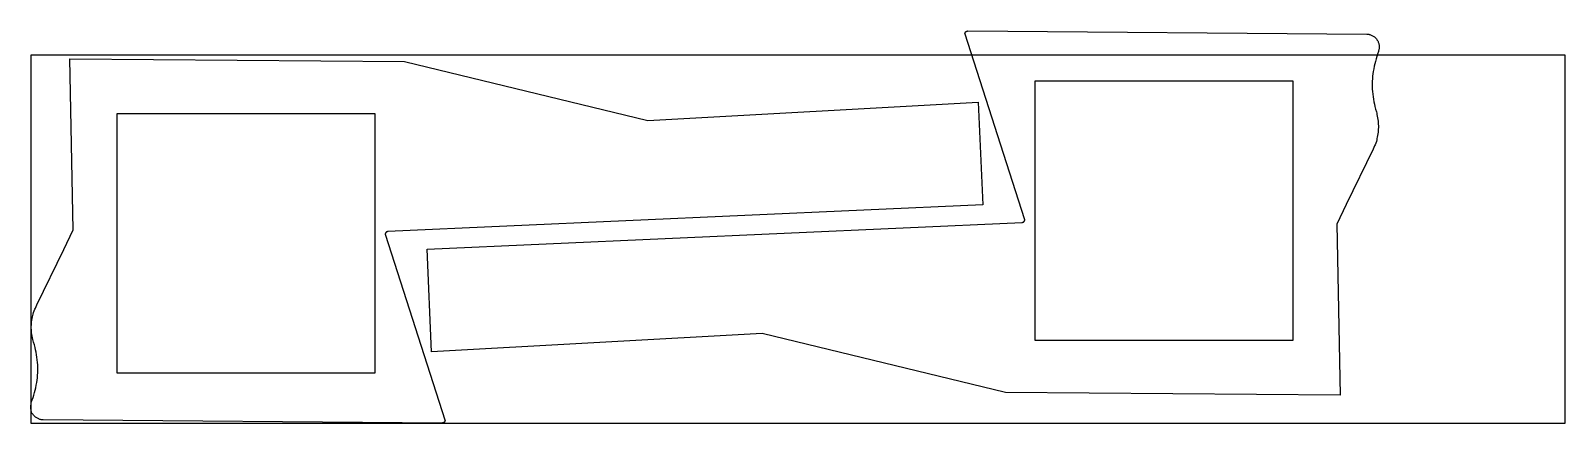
# Model space of a CAD drawing. Header units: metres. Extents: x 0 to 1200, y 0 to 306.
import ezdxf

# ---------------------------------------------------------------- set-up
doc = ezdxf.new("R2010")
doc.units = ezdxf.units.M
for name, color, linetype in [('HOLES', 1, 'Continuous'), ('MATERIAL', 8, 'Continuous'), ('PART', 3, 'Continuous')]:
    doc.layers.add(name, color=color, linetype=linetype)

msp = doc.modelspace()

# ---------------------------------------------------------------- linework, layer by layer
at = {"layer": 'HOLES'}
for points in [[(987.25, 267), (785.25, 267), (785.25, 65), (987.25, 65), (987.25, 164.49), (987.25, 267)], [(67.25, 39.5), (269.25, 39.5), (269.25, 241.5), (67.25, 241.5), (67.25, 142.01), (67.25, 39.5)]]:
    msp.add_lwpolyline(points, close=True, dxfattribs=at)
at = {"layer": 'MATERIAL'}
msp.add_lwpolyline([(0, 0), (1200, 0), (1200, 287.5), (0, 287.5)], close=True, dxfattribs=at)
at = {"layer": 'PART'}
for points in [[(1024, 22), (762.25, 24), (572, 70), (313.5, 55.75), (310, 136), (775.25, 156.75), (775.5, 156.75), (775.5, 157), (775.75, 157), (776, 157), (776.25, 157), (776.25, 157.25), (776.5, 157.25), (776.5, 157.5), (776.75, 157.5), (776.75, 157.75), (777, 157.75), (777, 158), (777, 158.25), (777.25, 158.5), (777.25, 158.75), (777.25, 159), (777.25, 159.25), (777, 159.25), (777, 159.5), (730.75, 303.75), (730.75, 304), (730.5, 304.25), (730.5, 304.5), (730.75, 304.5), (730.75, 304.75), (730.75, 305), (730.75, 305.25), (731, 305.5), (731, 305.75), (731.25, 305.75), (731.25, 306), (731.5, 306), (731.75, 306), (731.75, 306.25), (732, 306.25), (732.25, 306.25), (732.5, 306.25), (732.75, 306.5), (1044.75, 303.75), (1045.25, 303.75), (1045.75, 303.75), (1046.25, 303.75), (1046.75, 303.5), (1047.25, 303.5), (1047.75, 303.25), (1048.25, 303), (1048.75, 302.75), (1049.25, 302.5), (1049.75, 302.25), (1050.25, 302), (1050.75, 301.75), (1051, 301.5), (1051.5, 301), (1051.75, 300.75), (1052.25, 300.25), (1052.5, 299.75), (1052.75, 299.5), (1053.25, 299), (1053.5, 298.5), (1053.75, 298), (1053.75, 297.5), (1054, 297), (1054.25, 296.5), (1054.25, 296), (1054.5, 295.5), (1054.5, 295), (1054.5, 294.5), (1054.5, 293.75), (1054.5, 293.25), (1054.5, 292.75), (1054.5, 292.25), (1054.25, 291.75), (1054.25, 291.25), (1054, 290.75), (1054, 290.25), (1053.25, 288.25), (1052.5, 286.5), (1052, 284.5), (1051.5, 282.5), (1051, 280.75), (1050.5, 278.75), (1050.25, 276.75), (1049.75, 274.75), (1049.5, 272.75), (1049.25, 271), (1049.25, 269), (1049, 267), (1049, 265), (1049, 263), (1049, 261), (1049.25, 259), (1049.5, 257), (1049.75, 255), (1050, 253), (1050.25, 251), (1050.75, 249.25), (1051, 247.25), (1051.5, 245.25), (1052.25, 243.25), (1052.5, 242.25), (1052.75, 241), (1053, 239.75), (1053.25, 238.5), (1053.5, 237.25), (1053.75, 236), (1053.75, 234.75), (1053.75, 233.5), (1054, 232.25), (1054, 231), (1053.75, 229.75), (1053.75, 228.5), (1053.75, 227.25), (1053.5, 226), (1053.25, 224.75), (1053, 223.5), (1052.75, 222.25), (1052.5, 221.25), (1052.25, 220), (1051.75, 218.75), (1051.25, 217.5), (1050.75, 216.5), (1050.25, 215.25), (1049.75, 214), (1028.69, 170.76), (1021.25, 155.5), (1024, 22)], [(30.5, 284.5), (292.25, 282.5), (482.5, 236.5), (741, 250.75), (744.5, 170.5), (279.25, 149.75), (279, 149.75), (279, 149.5), (278.75, 149.5), (278.5, 149.5), (278.25, 149.5), (278.25, 149.25), (278, 149.25), (278, 149), (277.75, 149), (277.75, 148.75), (277.5, 148.75), (277.5, 148.5), (277.5, 148.25), (277.25, 148), (277.25, 147.75), (277.25, 147.5), (277.25, 147.25), (277.5, 147.25), (277.5, 147), (323.75, 2.75), (323.75, 2.5), (324, 2.25), (324, 2), (323.75, 2), (323.75, 1.75), (323.75, 1.5), (323.75, 1.25), (323.5, 1), (323.5, 0.75), (323.25, 0.75), (323.25, 0.5), (323, 0.5), (322.75, 0.5), (322.75, 0.25), (322.5, 0.25), (322.25, 0.25), (322, 0.25), (321.75, 0), (9.75, 2.75), (9.25, 2.75), (8.75, 2.75), (8.25, 2.75), (7.75, 3), (7.25, 3), (6.75, 3.25), (6.25, 3.5), (5.75, 3.75), (5.25, 4), (4.75, 4.25), (4.25, 4.5), (3.75, 4.75), (3.5, 5), (3, 5.5), (2.75, 5.75), (2.25, 6.25), (2, 6.75), (1.75, 7), (1.25, 7.5), (1, 8), (0.75, 8.5), (0.75, 9), (0.5, 9.5), (0.25, 10), (0.25, 10.5), (0, 11), (0, 11.5), (0, 12), (0, 12.75), (0, 13.25), (0, 13.75), (0, 14.25), (0.25, 14.75), (0.25, 15.25), (0.5, 15.75), (0.5, 16.25), (1.25, 18.25), (2, 20), (2.5, 22), (3, 24), (3.5, 25.75), (4, 27.75), (4.25, 29.75), (4.75, 31.75), (5, 33.75), (5.25, 35.5), (5.25, 37.5), (5.5, 39.5), (5.5, 41.5), (5.5, 43.5), (5.5, 45.5), (5.25, 47.5), (5, 49.5), (4.75, 51.5), (4.5, 53.5), (4.25, 55.5), (3.75, 57.25), (3.5, 59.25), (3, 61.25), (2.25, 63.25), (2, 64.25), (1.75, 65.5), (1.5, 66.75), (1.25, 68), (1, 69.25), (0.75, 70.5), (0.75, 71.75), (0.75, 73), (0.5, 74.25), (0.5, 75.5), (0.75, 76.75), (0.75, 78), (0.75, 79.25), (1, 80.5), (1.25, 81.75), (1.5, 83), (1.75, 84.25), (2, 85.25), (2.25, 86.5), (2.75, 87.75), (3.25, 89), (3.75, 90), (4.25, 91.25), (4.75, 92.5), (25.81, 135.74), (33.25, 151), (30.5, 284.5)]]:
    msp.add_lwpolyline(points, close=True, dxfattribs=at)

doc.saveas('drawing.dxf')
